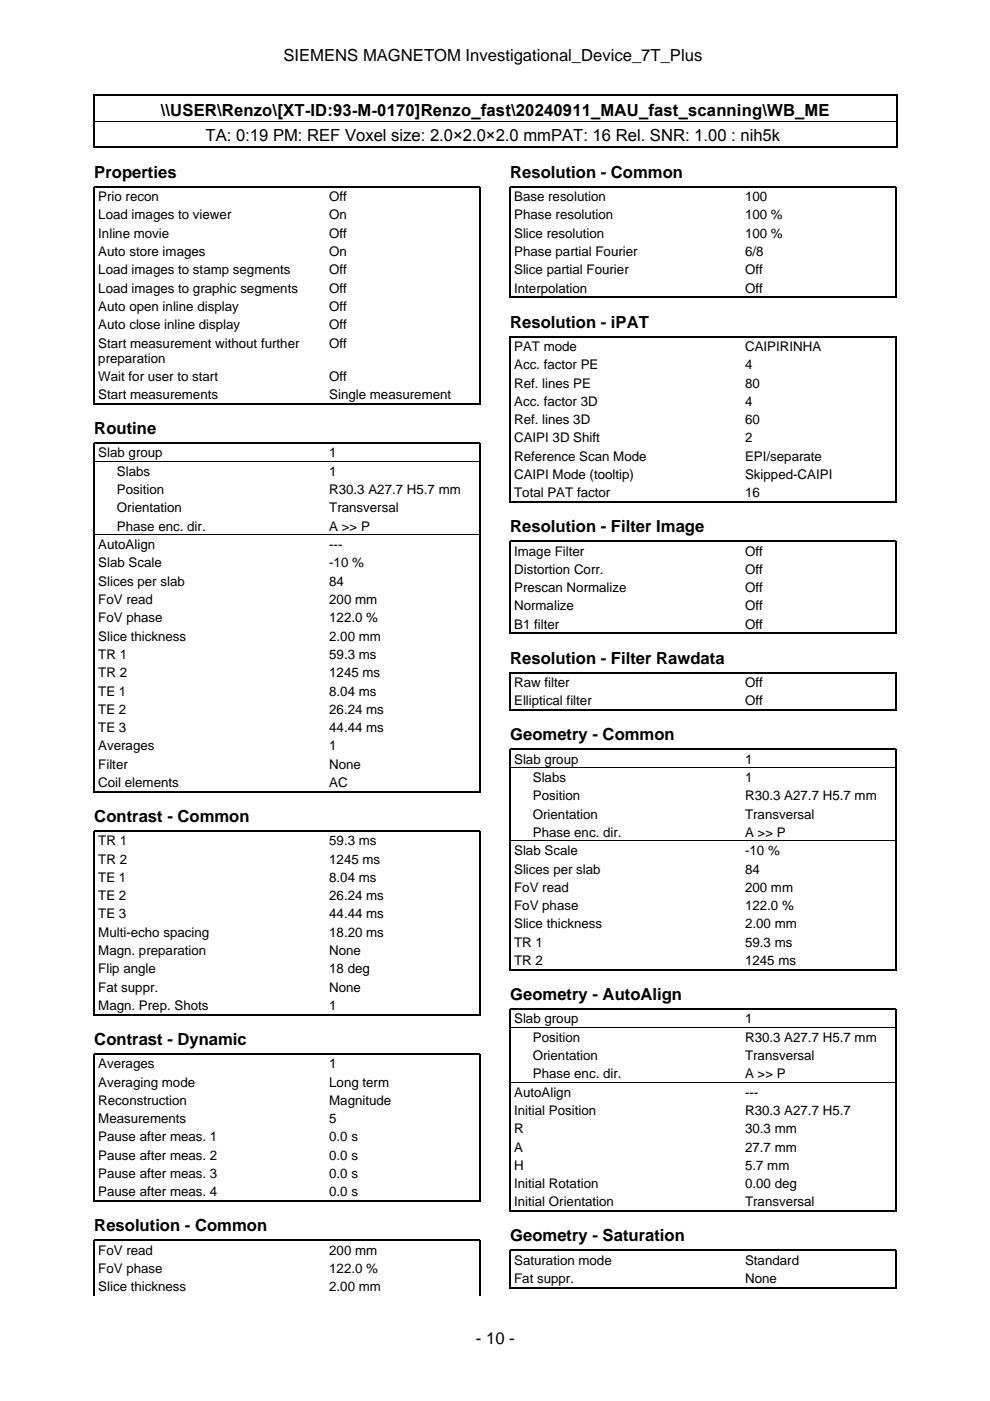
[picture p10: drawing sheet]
<svg xmlns="http://www.w3.org/2000/svg" width="210mm" height="297mm" viewBox="0 0 210 297" stroke-linecap="round" stroke-linejoin="round" font-family="sans-serif">
<defs><g id="words">
<g font-size="3.5">
<text x="60.1" y="12.9">SIEMENS MAGNETOM Investigational_Device_7T_Plus</text>
<text x="34.1" y="24.6">\\USER\Renzo\[XT-ID:93-M-0170]Renzo_fast\20240911_MAU_fast_scanning\WB_ME</text>
<text x="43.6" y="29.9">TA: 0:19 PM: REF Voxel size: 2.0×2.0×2.0 mmPAT: 16 Rel. SNR: 1.00 : nih5k</text>
<text x="20" y="37.7">Properties</text>
<text x="108.2" y="37.7">Resolution - Common</text>
<text x="108.2" y="69.5">Resolution - iPAT</text>
<text x="20" y="92">Routine</text>
<text x="108.2" y="112.9">Resolution - Filter Image</text>
<text x="108.2" y="140.7">Resolution - Filter Rawdata</text>
<text x="108.2" y="157">Geometry - Common</text>
<text x="20" y="174.3">Contrast - Common</text>
<text x="108.2" y="212">Geometry - AutoAlign</text>
<text x="20" y="221.5">Contrast - Dynamic</text>
<text x="20" y="261.1">Resolution - Common</text>
<text x="108.2" y="263.2">Geometry - Saturation</text>
<text x="100.9" y="284.9">- 10 -</text>
</g>
<g font-size="2.8">
<text x="20.8" y="42.6">Prio recon</text>
<text x="20.8" y="46.5">Load images to viewer</text>
<text x="69.8" y="42.6">Off</text>
<text x="69.8" y="46.5">On</text>
<text x="109" y="42.6">Base resolution</text>
<text x="109" y="46.5">Phase resolution</text>
<text x="158" y="42.6">100</text>
<text x="158" y="46.5">100 %</text>
<text x="20.8" y="50.4">Inline movie</text>
<text x="69.8" y="50.4">Off</text>
<text x="109" y="50.4">Slice resolution</text>
<text x="158" y="50.4">100 %</text>
<text x="20.8" y="54.3">Auto store images</text>
<text x="20.8" y="58.2">Load images to stamp segments</text>
<text x="69.8" y="54.3">On</text>
<text x="69.8" y="58.2">Off</text>
<text x="109" y="54.3">Phase partial Fourier</text>
<text x="109" y="58.2">Slice partial Fourier</text>
<text x="158" y="54.3">6/8</text>
<text x="158" y="58.2">Off</text>
<text x="20.8" y="62.1">Load images to graphic segments</text>
<text x="20.8" y="65.9">Auto open inline display</text>
<text x="69.8" y="62.1">Off</text>
<text x="69.8" y="65.9">Off</text>
<text x="109" y="62.1">Interpolation</text>
<text x="158" y="62.1">Off</text>
<text x="20.8" y="69.8">Auto close inline display</text>
<text x="69.8" y="69.8">Off</text>
<text x="20.8" y="73.7">Start measurement without further</text>
<text x="20.8" y="76.9">preparation</text>
<text x="69.8" y="73.7">Off</text>
<text x="109" y="74.4">PAT mode</text>
<text x="158" y="74.4">CAIPIRINHA</text>
<text x="20.8" y="80.7">Wait for user to start</text>
<text x="69.8" y="80.7">Off</text>
<text x="109" y="78.3">Acc. factor PE</text>
<text x="109" y="82.2">Ref. lines PE</text>
<text x="158" y="78.3">4</text>
<text x="158" y="82.2">80</text>
<text x="20.8" y="84.6">Start measurements</text>
<text x="69.8" y="84.6">Single measurement</text>
<text x="109" y="86">Acc. factor 3D</text>
<text x="109" y="89.9">Ref. lines 3D</text>
<text x="158" y="86">4</text>
<text x="158" y="89.9">60</text>
<text x="109" y="93.8">CAIPI 3D Shift</text>
<text x="158" y="93.8">2</text>
<text x="20.8" y="97">Slab group</text>
<text x="24.8" y="100.9">Slabs</text>
<text x="69.8" y="97">1</text>
<text x="69.8" y="100.9">1</text>
<text x="109" y="97.7">Reference Scan Mode</text>
<text x="109" y="101.6">CAIPI Mode (tooltip)</text>
<text x="158" y="97.7">EPI/separate</text>
<text x="158" y="101.6">Skipped-CAIPI</text>
<text x="24.8" y="104.8">Position</text>
<text x="69.8" y="104.8">R30.3 A27.7 H5.7 mm</text>
<text x="109" y="105.4">Total PAT factor</text>
<text x="158" y="105.4">16</text>
<text x="24.8" y="108.6">Orientation</text>
<text x="24.8" y="112.5">Phase enc. dir.</text>
<text x="69.8" y="108.6">Transversal</text>
<text x="69.8" y="112.5">A &gt;&gt; P</text>
<text x="20.8" y="116.4">AutoAlign</text>
<text x="69.8" y="116.4">---</text>
<text x="109" y="117.8">Image Filter</text>
<text x="158" y="117.8">Off</text>
<text x="20.8" y="120.3">Slab Scale</text>
<text x="20.8" y="124.2">Slices per slab</text>
<text x="69.8" y="120.3">-10 %</text>
<text x="69.8" y="124.2">84</text>
<text x="109" y="121.7">Distortion Corr.</text>
<text x="109" y="125.6">Prescan Normalize</text>
<text x="158" y="121.7">Off</text>
<text x="158" y="125.6">Off</text>
<text x="20.8" y="128.1">FoV read</text>
<text x="20.8" y="131.9">FoV phase</text>
<text x="69.8" y="128.1">200 mm</text>
<text x="69.8" y="131.9">122.0 %</text>
<text x="109" y="129.4">Normalize</text>
<text x="158" y="129.4">Off</text>
<text x="20.8" y="135.8">Slice thickness</text>
<text x="69.8" y="135.8">2.00 mm</text>
<text x="109" y="133.3">B1 filter</text>
<text x="158" y="133.3">Off</text>
<text x="20.8" y="139.7">TR 1</text>
<text x="20.8" y="143.6">TR 2</text>
<text x="69.8" y="139.7">59.3 ms</text>
<text x="69.8" y="143.6">1245 ms</text>
<text x="20.8" y="147.5">TE 1</text>
<text x="69.8" y="147.5">8.04 ms</text>
<text x="109" y="145.7">Raw filter</text>
<text x="109" y="149.5">Elliptical filter</text>
<text x="158" y="145.7">Off</text>
<text x="158" y="149.5">Off</text>
<text x="20.8" y="151.3">TE 2</text>
<text x="20.8" y="155.2">TE 3</text>
<text x="69.8" y="151.3">26.24 ms</text>
<text x="69.8" y="155.2">44.44 ms</text>
<text x="20.8" y="159.1">Averages</text>
<text x="69.8" y="159.1">1</text>
<text x="109" y="161.9">Slab group</text>
<text x="158" y="161.9">1</text>
<text x="20.8" y="163">Filter</text>
<text x="20.8" y="166.9">Coil elements</text>
<text x="69.8" y="163">None</text>
<text x="69.8" y="166.9">AC</text>
<text x="113" y="165.8">Slabs</text>
<text x="158" y="165.8">1</text>
<text x="113" y="169.7">Position</text>
<text x="113" y="173.5">Orientation</text>
<text x="158" y="169.7">R30.3 A27.7 H5.7 mm</text>
<text x="158" y="173.5">Transversal</text>
<text x="20.8" y="179.2">TR 1</text>
<text x="69.8" y="179.2">59.3 ms</text>
<text x="113" y="177.4">Phase enc. dir.</text>
<text x="158" y="177.4">A &gt;&gt; P</text>
<text x="20.8" y="183.1">TR 2</text>
<text x="69.8" y="183.1">1245 ms</text>
<text x="109" y="181.3">Slab Scale</text>
<text x="109" y="185.2">Slices per slab</text>
<text x="158" y="181.3">-10 %</text>
<text x="158" y="185.2">84</text>
<text x="20.8" y="187">TE 1</text>
<text x="20.8" y="190.9">TE 2</text>
<text x="69.8" y="187">8.04 ms</text>
<text x="69.8" y="190.9">26.24 ms</text>
<text x="109" y="189.1">FoV read</text>
<text x="158" y="189.1">200 mm</text>
<text x="20.8" y="194.7">TE 3</text>
<text x="69.8" y="194.7">44.44 ms</text>
<text x="109" y="193">FoV phase</text>
<text x="109" y="196.8">Slice thickness</text>
<text x="158" y="193">122.0 %</text>
<text x="158" y="196.8">2.00 mm</text>
<text x="20.8" y="198.6">Multi-echo spacing</text>
<text x="20.8" y="202.5">Magn. preparation</text>
<text x="69.8" y="198.6">18.20 ms</text>
<text x="69.8" y="202.5">None</text>
<text x="109" y="200.7">TR 1</text>
<text x="158" y="200.7">59.3 ms</text>
<text x="20.8" y="206.4">Flip angle</text>
<text x="69.8" y="206.4">18 deg</text>
<text x="109" y="204.6">TR 2</text>
<text x="158" y="204.6">1245 ms</text>
<text x="20.8" y="210.3">Fat suppr.</text>
<text x="20.8" y="214.1">Magn. Prep. Shots</text>
<text x="69.8" y="210.3">None</text>
<text x="69.8" y="214.1">1</text>
<text x="109" y="217">Slab group</text>
<text x="113" y="220.8">Position</text>
<text x="158" y="217">1</text>
<text x="158" y="220.8">R30.3 A27.7 H5.7 mm</text>
<text x="20.8" y="226.5">Averages</text>
<text x="69.8" y="226.5">1</text>
<text x="113" y="224.7">Orientation</text>
<text x="158" y="224.7">Transversal</text>
<text x="20.8" y="230.4">Averaging mode</text>
<text x="69.8" y="230.4">Long term</text>
<text x="109" y="232.5">AutoAlign</text>
<text x="113" y="228.6">Phase enc. dir.</text>
<text x="158" y="228.6">A &gt;&gt; P</text>
<text x="158" y="232.5">---</text>
<text x="20.8" y="234.2">Reconstruction</text>
<text x="20.8" y="238.1">Measurements</text>
<text x="69.8" y="234.2">Magnitude</text>
<text x="69.8" y="238.1">5</text>
<text x="109" y="236.4">Initial Position</text>
<text x="158" y="236.4">R30.3 A27.7 H5.7</text>
<text x="20.8" y="242">Pause after meas. 1</text>
<text x="20.8" y="245.9">Pause after meas. 2</text>
<text x="69.8" y="242">0.0 s</text>
<text x="69.8" y="245.9">0.0 s</text>
<text x="109" y="240.3">R</text>
<text x="109" y="244.2">A</text>
<text x="158" y="240.3">30.3 mm</text>
<text x="158" y="244.2">27.7 mm</text>
<text x="20.8" y="249.8">Pause after meas. 3</text>
<text x="69.8" y="249.8">0.0 s</text>
<text x="109" y="248">H</text>
<text x="109" y="251.9">Initial Rotation</text>
<text x="158" y="248">5.7 mm</text>
<text x="158" y="251.9">0.00 deg</text>
<text x="20.8" y="253.6">Pause after meas. 4</text>
<text x="69.8" y="253.6">0.0 s</text>
<text x="109" y="255.8">Initial Orientation</text>
<text x="158" y="255.8">Transversal</text>
<text x="20.8" y="266">FoV read</text>
<text x="20.8" y="269.9">FoV phase</text>
<text x="69.8" y="266">200 mm</text>
<text x="69.8" y="269.9">122.0 %</text>
<text x="109" y="268.1">Saturation mode</text>
<text x="158" y="268.1">Standard</text>
<text x="20.8" y="273.8">Slice thickness</text>
<text x="69.8" y="273.8">2.00 mm</text>
<text x="109" y="272">Fat suppr.</text>
<text x="158" y="272">None</text>
</g>
</g></defs>
<g fill="none" stroke="#000" stroke-width=".26">
<path d="M19.9 20v11.3M20 20.2h170M20 31.2h170M190.1 20v11.3M108.2 63.2v-23.6h81.8v23.6M108.3 63h81.6M20 85.8v-46.2h81.8v46.2M20.1 85.6h81.6M108.2 106.6v-35.2h81.8v35.2M108.3 106.4h81.6M108.2 134.4v-19.6h81.8v19.6M108.3 134.3h81.6"/>
<path d="M108.2 150.7v-8.1h81.8v8.1M108.3 150.5h81.6M20 168v-74h81.8v74M20.1 167.9h81.6M20 215.3v-39.1h81.8v39.1M20.1 215.1h81.6M108.2 205.7v-46.8h81.8v46.8M108.3 205.6h81.6M20 254.8v-31.3h81.8v31.3M20.1 254.6h81.6M108.2 256.9v-43h81.8v43M108.3 256.8h81.6"/>
<path d="M20 274.6v-11.6h81.8v11.6M108.2 273.2v-8.1h81.8v8.1M108.3 273h81.6"/>
</g>
<path d="M20 25.7h170M20.1 97.8h81.6M20.1 113.4h81.6M108.3 162.8h81.6M108.3 178.3h81.6M108.3 217.8h81.6M108.3 229.5h81.6" fill="none" stroke="#000" stroke-width=".21"/>
<use href="#words"/>
</svg>
